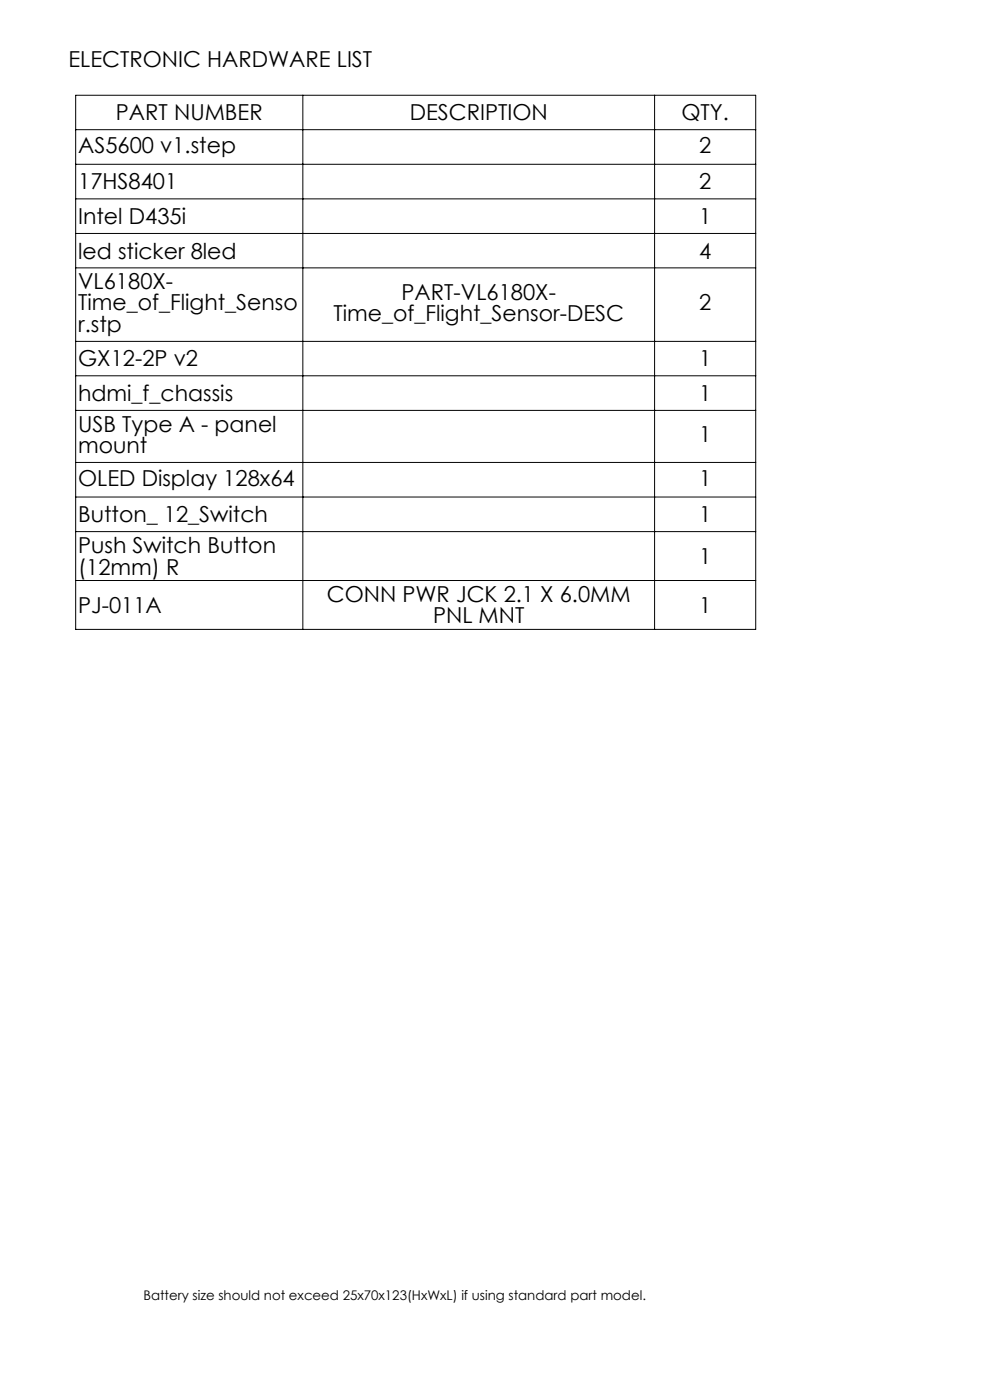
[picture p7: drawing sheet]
<svg xmlns="http://www.w3.org/2000/svg" width="210mm" height="297mm" viewBox="0 0 210 297" stroke-linecap="round" stroke-linejoin="round" font-family="sans-serif">
<defs><g id="words">
<g font-size="4.7">
<text x="14.5" y="14.1">ELECTRONIC HARDWARE LIST</text>
<text x="24.6" y="25.5">PART NUMBER</text>
<text x="86.9" y="25.5">DESCRIPTION</text>
<text x="144.5" y="25.5">QTY.</text>
<text x="16.6" y="32.4">AS5600 v1.step</text>
<text x="148.3" y="32.4">2</text>
<text x="16.6" y="40.2">17HS8401</text>
<text x="148.3" y="40.2">2</text>
<text x="16.6" y="47.5">Intel D435i</text>
<text x="148.3" y="47.5">1</text>
<text x="16.6" y="54.8">led sticker 8led</text>
<text x="148.3" y="54.8">4</text>
<text x="16.6" y="61.3">VL6180X-</text>
<text x="16.6" y="65.9">Time_of_Flight_Senso</text>
<text x="85.2" y="63.6">PART-VL6180X-</text>
<text x="148.3" y="65.9">2</text>
<text x="16.6" y="70.4">r.stp</text>
<text x="70.7" y="68.1">Time_of_Flight_Sensor-DESC</text>
<text x="16.6" y="77.7">GX12-2P v2</text>
<text x="148.3" y="77.7">1</text>
<text x="16.6" y="85.1">hdmi_f_chassis</text>
<text x="148.3" y="85.1">1</text>
<text x="16.6" y="91.6">USB Type A - panel</text>
<text x="148.3" y="93.8">1</text>
<text x="16.6" y="96.1">mount</text>
<text x="16.6" y="103">OLED Display 128x64</text>
<text x="148.3" y="103">1</text>
<text x="16.6" y="110.8">Button_ 12_Switch</text>
<text x="148.3" y="110.8">1</text>
<text x="16.6" y="117.4">Push Switch Button</text>
<text x="148.3" y="119.6">1</text>
<text x="16.6" y="121.9">(12mm) R</text>
<text x="16.6" y="130">PJ-011A</text>
<text x="69.3" y="127.7">CONN PWR JCK 2.1 X 6.0MM</text>
<text x="148.3" y="130">1</text>
<text x="91.9" y="132.3">PNL MNT</text>
</g>
<text font-size="2.8" x="30.4" y="275.9">Battery size should not exceed 25x70x123(HxWxL) if using standard part model.</text>
</g></defs>
<g fill="none" stroke="#000" stroke-width=".21">
<path d="M16.1 20.2h144.2v113.3h-144.2zM16.1 27.5h144.2M16.1 34.9h144.2M64.2 20.2v113.3M138.9 20.2v113.3M16.1 42.2h144.2M16.1 49.5h144.2M16.1 56.8h144.2M16.1 72.4h144.2M16.1 79.7h144.2M16.1 87.1h144.2M16.1 98.1h144.2"/>
<path d="M16.1 105.4h144.2M16.1 112.8h144.2M16.1 123.2h144.2"/>
</g>
<use href="#words"/>
</svg>
